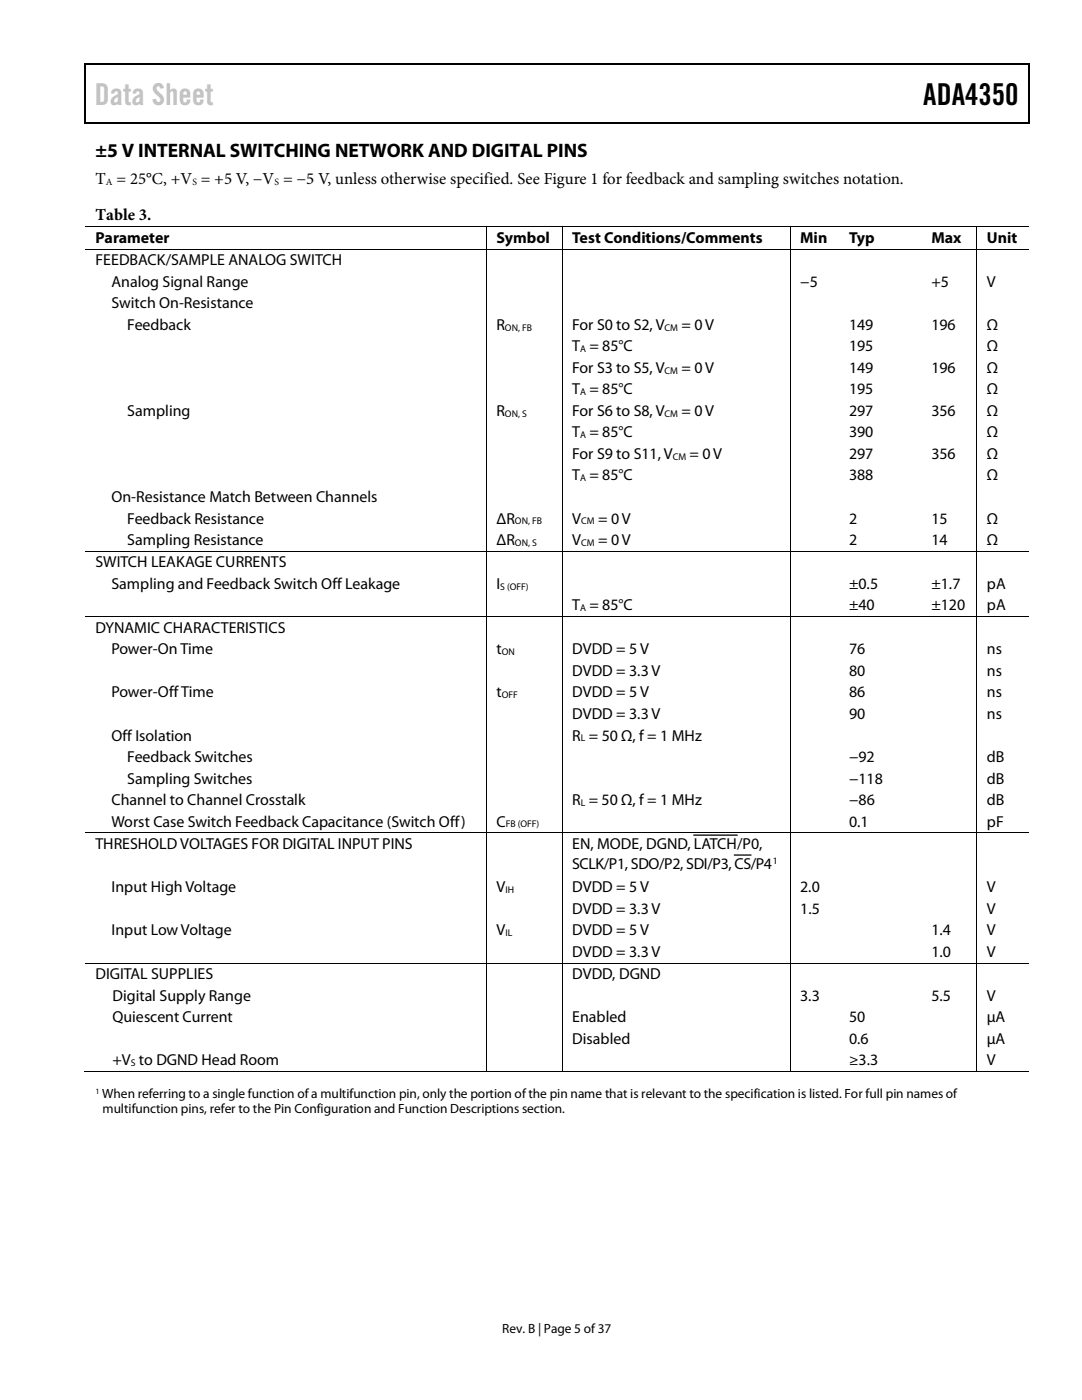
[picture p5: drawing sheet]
<svg xmlns="http://www.w3.org/2000/svg" width="216mm" height="279mm" viewBox="0 0 216 279" stroke-linecap="round" stroke-linejoin="round" font-family="sans-serif">
<defs><g id="words">
<text font-size="6" fill="#c1c1c1" x="18.9" y="20.9">Data Sheet</text>
<text font-size="6" x="184.2" y="20.9">ADA4350</text>
<text font-size="3.9" x="19" y="31.3">±5 V INTERNAL SWITCHING NETWORK AND DIGITAL PINS</text>
<g font-size="3.3">
<text x="19" y="36.8">T = 25°C, +V = +5 V, −V = −5 V, unless otherwise specified. See Figure 1 for feedback and sampling switches notation.</text>
<text x="19.1" y="43.9">Table 3.</text>
</g>
<g font-size="3.2">
<text x="19" y="48.4">Parameter</text>
<text x="19" y="52.9">FEEDBACK/SAMPLE ANALOG SWITCH</text>
<text x="99.1" y="48.4">Symbol</text>
<text x="114.2" y="48.4">Test Conditions/Comments</text>
<text x="159.7" y="48.4">Min</text>
<text x="169.4" y="48.4">Typ</text>
<text x="185.8" y="48.4">Max</text>
<text x="196.9" y="48.4">Unit</text>
<text x="22.2" y="57.2">Analog Signal Range</text>
<text x="159.7" y="57.2">−5</text>
<text x="185.8" y="57.2">+5</text>
<text x="196.9" y="57.2">V</text>
<text x="22.2" y="61.5">Switch On-Resistance</text>
<text x="25.4" y="65.8">Feedback</text>
<text x="99.1" y="65.8">R</text>
<text x="114.2" y="65.8">For S0 to S2, V</text>
<text x="136" y="65.8">= 0 V</text>
<text x="169.4" y="65.8">149</text>
<text x="185.8" y="65.8">196</text>
<text x="196.9" y="65.8">Ω</text>
<text x="114.2" y="70.1">T = 85°C</text>
<text x="169.4" y="70.1">195</text>
<text x="196.9" y="70.1">Ω</text>
<text x="114.2" y="74.4">For S3 to S5, V</text>
<text x="136" y="74.4">= 0 V</text>
<text x="169.4" y="74.4">149</text>
<text x="185.8" y="74.4">196</text>
<text x="196.9" y="74.4">Ω</text>
<text x="25.4" y="83">Sampling</text>
<text x="99.1" y="83">R</text>
<text x="114.2" y="83">For S6 to S8, V</text>
<text x="114.2" y="78.7">T = 85°C</text>
<text x="136" y="83">= 0 V</text>
<text x="169.4" y="78.7">195</text>
<text x="169.4" y="83">297</text>
<text x="185.8" y="83">356</text>
<text x="196.9" y="78.7">Ω</text>
<text x="196.9" y="83">Ω</text>
<text x="114.2" y="87.3">T = 85°C</text>
<text x="169.4" y="87.3">390</text>
<text x="196.9" y="87.3">Ω</text>
<text x="114.2" y="91.6">For S9 to S11, V</text>
<text x="114.2" y="95.9">T = 85°C</text>
<text x="137.6" y="91.6">= 0 V</text>
<text x="169.4" y="95.9">388</text>
<text x="169.4" y="91.6">297</text>
<text x="185.8" y="91.6">356</text>
<text x="196.9" y="95.9">Ω</text>
<text x="196.9" y="91.6">Ω</text>
<text x="22.2" y="100.2">On-Resistance Match Between Channels</text>
<text x="25.4" y="104.5">Feedback Resistance</text>
<text x="99.1" y="104.5">ΔR</text>
<text x="114.2" y="104.5">V</text>
<text x="119.3" y="104.5">= 0 V</text>
<text x="169.4" y="104.5">2</text>
<text x="185.8" y="104.5">15</text>
<text x="196.9" y="104.5">Ω</text>
<text x="19" y="113.2">SWITCH LEAKAGE CURRENTS</text>
<text x="25.4" y="108.8">Sampling Resistance</text>
<text x="99.1" y="108.8">ΔR</text>
<text x="114.2" y="108.8">V</text>
<text x="119.3" y="108.8">= 0 V</text>
<text x="169.4" y="108.8">2</text>
<text x="185.8" y="108.8">14</text>
<text x="196.9" y="108.8">Ω</text>
<text x="22.2" y="117.6">Sampling and Feedback Switch Off Leakage</text>
<text x="99.1" y="117.6">I</text>
<text x="169.4" y="117.6">±0.5</text>
<text x="185.8" y="117.6">±1.7</text>
<text x="196.9" y="117.6">pA</text>
<text x="114.2" y="121.8">T = 85°C</text>
<text x="169.4" y="121.8">±40</text>
<text x="185.8" y="121.8">±120</text>
<text x="196.9" y="121.8">pA</text>
<text x="19" y="126.3">DYNAMIC CHARACTERISTICS</text>
<text x="22.2" y="130.6">Power-On Time</text>
<text x="99.1" y="130.6">t</text>
<text x="114.2" y="130.6">DVDD = 5V</text>
<text x="169.4" y="130.6">76</text>
<text x="196.9" y="130.6">ns</text>
<text x="114.2" y="134.9">DVDD = 3.3V</text>
<text x="169.4" y="134.9">80</text>
<text x="196.9" y="134.9">ns</text>
<text x="22.2" y="139.2">Power-Off Time</text>
<text x="99.1" y="139.2">t</text>
<text x="114.2" y="139.2">DVDD = 5V</text>
<text x="114.2" y="143.5">DVDD = 3.3V</text>
<text x="169.4" y="139.2">86</text>
<text x="169.4" y="143.5">90</text>
<text x="196.9" y="139.2">ns</text>
<text x="196.9" y="143.5">ns</text>
<text x="22.2" y="147.8">Off Isolation</text>
<text x="114.2" y="147.8">R = 50 Ω, f = 1 MHz</text>
<text x="25.4" y="152.1">Feedback Switches</text>
<text x="169.4" y="152.1">−92</text>
<text x="196.9" y="152.1">dB</text>
<text x="22.2" y="160.7">Channel to Channel Crosstalk</text>
<text x="25.4" y="156.4">Sampling Switches</text>
<text x="114.2" y="160.7">R = 50 Ω, f = 1 MHz</text>
<text x="169.4" y="156.4">−118</text>
<text x="169.4" y="160.7">−86</text>
<text x="196.9" y="156.4">dB</text>
<text x="196.9" y="160.7">dB</text>
<text x="22.2" y="165">Worst Case Switch Feedback Capacitance (Switch Off)</text>
<text x="99.1" y="165">C</text>
<text x="169.4" y="165">0.1</text>
<text x="196.9" y="165">pF</text>
<text x="19" y="169.5">THRESHOLD VOLTAGES FOR DIGITAL INPUT PINS</text>
<text x="114.2" y="169.5">EN, MODE, DGND, LATCH/P0,</text>
<text x="114.2" y="173.4">SCLK/P1, SDO/P2, SDI/P3, CS/P4</text>
<text x="22.2" y="178.1">Input High Voltage</text>
<text x="99.1" y="178.1">V</text>
<text x="114.2" y="178.1">DVDD = 5 V</text>
<text x="159.7" y="178.1">2.0</text>
<text x="196.9" y="178.1">V</text>
<text x="114.2" y="182.3">DVDD = 3.3 V</text>
<text x="159.7" y="182.3">1.5</text>
<text x="196.9" y="182.3">V</text>
<text x="22.2" y="186.6">Input Low Voltage</text>
<text x="99.1" y="186.6">V</text>
<text x="114.2" y="186.6">DVDD = 5 V</text>
<text x="114.2" y="190.9">DVDD = 3.3 V</text>
<text x="185.8" y="186.6">1.4</text>
<text x="185.8" y="190.9">1.0</text>
<text x="196.9" y="186.6">V</text>
<text x="196.9" y="190.9">V</text>
<text x="19" y="195.4">DIGITAL SUPPLIES</text>
<text x="114.2" y="195.4">DVDD, DGND</text>
<text x="22.4" y="199.7">Digital Supply Range</text>
<text x="159.7" y="199.7">3.3</text>
<text x="185.8" y="199.7">5.5</text>
<text x="196.9" y="199.7">V</text>
<text x="22.4" y="204">Quiescent Current</text>
<text x="114.2" y="204">Enabled</text>
<text x="114.2" y="208.3">Disabled</text>
<text x="169.4" y="204">50</text>
<text x="169.4" y="208.3">0.6</text>
<text x="196.9" y="204">µA</text>
<text x="196.9" y="208.3">µA</text>
<text x="22.4" y="212.6">+V to DGND Head Room</text>
<text x="169.4" y="212.6">≥3.3</text>
<text x="196.9" y="212.6">V</text>
</g>
<g font-size="2.7">
<text x="20.4" y="219.2">When referring to a single function of a multifunction pin, only the portion of the pin name that is relevant to the specification is listed. For full pin names of</text>
<text x="20.4" y="222.2">multifunction pins, refer to the Pin Configuration and Function Descriptions section.</text>
<text x="100.2" y="266">Rev. B | Page 5 of37</text>
</g>
<g font-size="1.9">
<text x="21.1" y="37">A</text>
<text x="38.4" y="37">S</text>
<text x="54.8" y="37">S</text>
<text x="100.8" y="66">ON, FB</text>
<text x="132.6" y="66">CM</text>
<text x="115.7" y="70.3">A</text>
<text x="132.6" y="74.6">CM</text>
<text x="100.8" y="83.2">ON, S</text>
<text x="115.7" y="78.9">A</text>
<text x="132.6" y="83.2">CM</text>
<text x="115.7" y="87.5">A</text>
<text x="134.2" y="91.8">CM</text>
<text x="115.7" y="96.1">A</text>
<text x="102.7" y="104.6">ON, FB</text>
<text x="116" y="104.6">CM</text>
<text x="102.7" y="109">ON, S</text>
<text x="116" y="109">CM</text>
<text x="99.8" y="117.7">S (OFF)</text>
<text x="115.7" y="122">A</text>
<text x="100.1" y="130.8">ON</text>
<text x="100.1" y="139.4">OFF</text>
<text x="115.9" y="148">L</text>
<text x="115.9" y="160.9">L</text>
<text x="100.9" y="165.1">FB (OFF)</text>
<text x="154.2" y="172.4">1</text>
<text x="100.8" y="178.2">IH</text>
<text x="100.8" y="186.8">IL</text>
<text x="26.1" y="212.8">S</text>
</g>
<text font-size="1.6" x="19" y="218.3">1</text>
</g></defs>
<g fill="#000">
<path d="M16.9 12.7h.2v1h-.2zM16.9 12.7h.2v.3h-.2zM82.5 12.7h.3v.3h-.3zM205.1 12.7h.3v1h-.3zM205.1 12.7h.3v.3h-.3zM16.9 24.4h.2v.2h-.2zM82.3 24.4h.2v.2h-.2zM205.1 24.4h.3v.2h-.3zM96.9 45.1h.2v.2h-.2zM96.9 49.6h.2v.2h-.2zM112.1 45.1h.1v.2h-.1zM112.1 49.6h.1v.2h-.1z"/>
<path d="M157.6 45.1h.1v.2h-.1zM157.6 49.6h.1v.2h-.1zM167.4 45.1h.2v.2h-.2zM167.4 49.6h.2v.2h-.2zM183.8 45.1h.2v.2h-.2zM183.8 49.6h.2v.2h-.2zM194.8 45.1h.2v.2h-.2zM194.8 49.6h.2v.2h-.2zM96.9 109.9h.2v.2h-.2zM112.1 109.9h.1v.2h-.1zM157.6 109.9h.1v.2h-.1zM167.4 109.9h.2v.2h-.2z"/>
<path d="M183.8 109.9h.2v.2h-.2zM194.8 109.9h.2v.2h-.2zM96.9 123h.2v.2h-.2zM112.1 123h.1v.2h-.1zM157.6 123h.1v.2h-.1zM167.4 123h.2v.2h-.2zM183.8 123h.2v.2h-.2zM194.8 123h.2v.2h-.2zM96.9 166.2h.2v.1h-.2zM112.1 166.2h.1v.1h-.1zM157.6 166.2h.1v.1h-.1zM167.4 166.2h.2v.1h-.2z"/>
<path d="M183.8 166.2h.2v.1h-.2zM194.8 166.2h.2v.1h-.2zM96.9 192.1h.2v.2h-.2zM112.1 192.1h.1v.2h-.1zM157.6 192.1h.1v.2h-.1zM167.4 192.1h.2v.2h-.2zM183.8 192.1h.2v.2h-.2zM194.8 192.1h.2v.2h-.2zM96.9 213.8h.2v.2h-.2zM112.1 213.8h.1v.2h-.1zM157.6 213.8h.1v.2h-.1zM167.1 213.8h.2v.2h-.2z"/>
<path d="M183.6 213.8h.1v.2h-.1zM194.8 213.8h.2v.2h-.2z"/>
</g>
<path d="M17 13.7v10.7M17.1 12.8h65.4M82.8 12.8h122.3M205.2 13.7v10.7M17.1 24.5h188M138.5 166.7h8.6M146.6 170.6h3.2" fill="none" stroke="#000" stroke-width=".25"/>
<g fill="none" stroke="#000" stroke-width=".2">
<path d="M17 45.2h79.9M17 49.7h79.9M97 45.3v4.3M97 49.8v60.1M97.1 45.2h15M97.1 49.7h15M112.1 45.3v4.3M112.1 49.8v60.1M112.2 45.2h45.4M112.2 49.7h45.4M157.6 45.3v4.3M157.6 49.8v60.1"/>
<path d="M157.7 45.2h9.7M157.7 49.7h9.7M167.6 45.2h16.2M167.6 49.7h16.2M184 45.2h10.8M184 49.7h10.8M194.9 45.3v4.3M194.9 49.8v60.1M195 45.2h10.2M195 49.7h10.2M17 110h79.9M97 110.1v12.9"/>
<path d="M97.1 110h15M112.1 110.1v12.9M112.2 110h45.4M157.6 110.1v12.9M157.7 110h9.7M167.6 110h16.2M184 110h10.8M194.9 110.1v12.9M195 110h10.2M17 123.1h79.9M97 123.2v43M97.1 123.1h15"/>
<path d="M112.1 123.2v43M112.2 123.1h45.4M157.6 123.2v43M157.7 123.1h9.7M167.6 123.1h16.2M184 123.1h10.8M194.9 123.2v43M195 123.1h10.2M17 166.2h79.9M97 166.3v25.8M97.1 166.2h15M112.1 166.3v25.8"/>
<path d="M112.2 166.2h45.4M157.6 166.3v25.8M157.7 166.2h9.7M167.6 166.2h16.2M184 166.2h10.8M194.9 166.3v25.8M195 166.2h10.2M17 192.2h79.9M97 192.3v21.5M97.1 192.2h15M112.1 192.3v21.5M112.2 192.2h45.4"/>
<path d="M157.6 192.3v21.5M157.7 192.2h9.7M167.6 192.2h16.2M184 192.2h10.8M194.9 192.3v21.5M195 192.2h10.2M16.8 213.9h80.1M97.1 213.9h15M112.2 213.9h45.4M157.7 213.9h37.1M195 213.9h10.2"/>
</g>
<use href="#words"/>
</svg>
